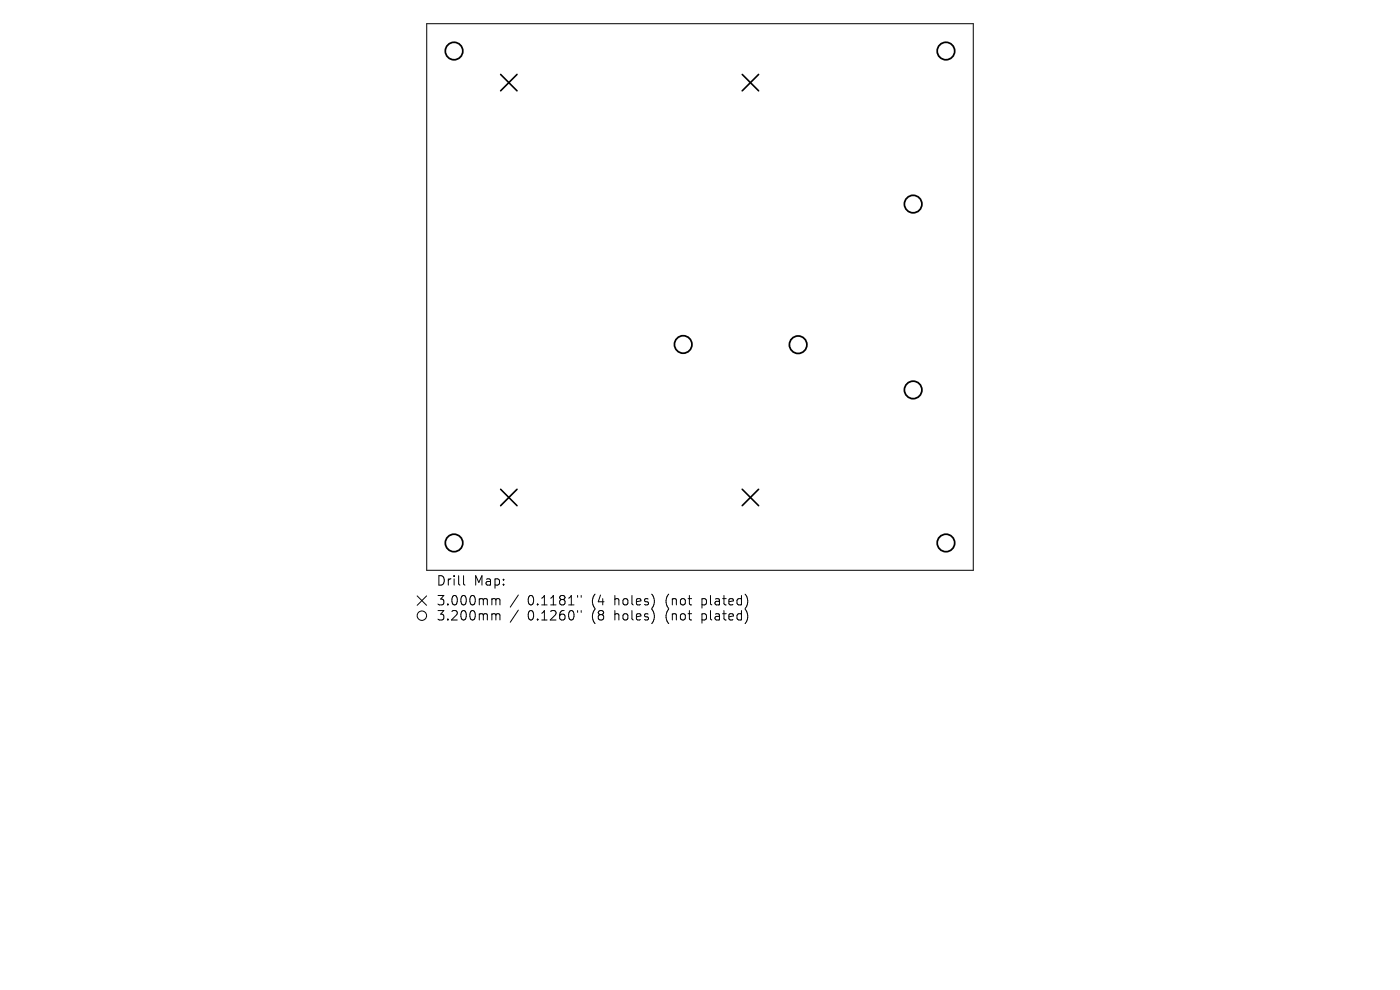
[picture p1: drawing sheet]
<svg xmlns="http://www.w3.org/2000/svg" width="297mm" height="210mm" viewBox="0 0 297 210" stroke-linecap="round" stroke-linejoin="round" font-family="sans-serif">
<defs><g id="words">
<g font-size="2.8">
<text x="92.5" y="124.5">Drill</text>
<text x="100.5" y="124.5">Map:</text>
<text x="92.5" y="128.7">3.000mm</text>
<text x="92.5" y="131.9">3.200mm</text>
<text x="111.9" y="128.7">0.1181&quot;</text>
<text x="111.9" y="131.9">0.1260&quot;</text>
<text x="125.7" y="128.7">(4</text>
<text x="125.7" y="131.9">(8</text>
<text x="130.6" y="128.7">holes)</text>
<text x="130.6" y="131.9">holes)</text>
<text x="141.7" y="128.7">(not</text>
<text x="141.7" y="131.9">(not</text>
<text x="149.5" y="128.7">plated)</text>
<text x="149.5" y="131.9">plated)</text>
</g>
</g></defs>
<g fill="none" stroke="#000" stroke-width=".21">
<path d="M90.5 5h116v116h-116zM88.5 126.4l2 2M90.5 126.4l-2 2M98.3 122.1v1.7l.3 .3M104.6 127l.5 .1 .1 .2M104.6 130.2h.3l.3 .3M105.2 127.3l.3-.3 .5 .1 .1 1.2M105.2 127.3v1M105.2 130.5v1M105.2 130.5l.3-.3 .5 .1 .1 1.2M110 126.2l-1.8 2.6M110 129.4l-1.8 2.6"/>
<path d="M122.5 126.3v.4M122.5 129.5v.4M123.3 126.3v.4M123.3 129.5v.4"/>
<circle cx="89.5" cy="130.6" r="1"/>
</g>
<path d="M106.2 15.8l3.5 3.5M109.7 15.8l-3.5 3.5M157.5 15.8l3.4 3.5M160.9 15.8l-3.4 3.5M106.2 103.8l3.5 3.5M109.7 103.8l-3.5 3.5M157.5 103.8l3.4 3.5M160.9 103.8l-3.4 3.5" fill="none" stroke="#000" stroke-width=".35"/>
<g fill="none" stroke="#000" stroke-width=".37">
<circle cx="96.3" cy="10.8" r="1.86"/>
<circle cx="200.7" cy="10.8" r="1.86"/>
<circle cx="193.7" cy="43.3" r="1.86"/>
<circle cx="144.9" cy="73.1" r="1.86"/>
<circle cx="169.3" cy="73.1" r="1.86"/>
<circle cx="193.7" cy="82.7" r="1.86"/>
<circle cx="96.3" cy="115.2" r="1.86"/>
<circle cx="200.7" cy="115.2" r="1.86"/>
</g>
<use href="#words"/>
</svg>
